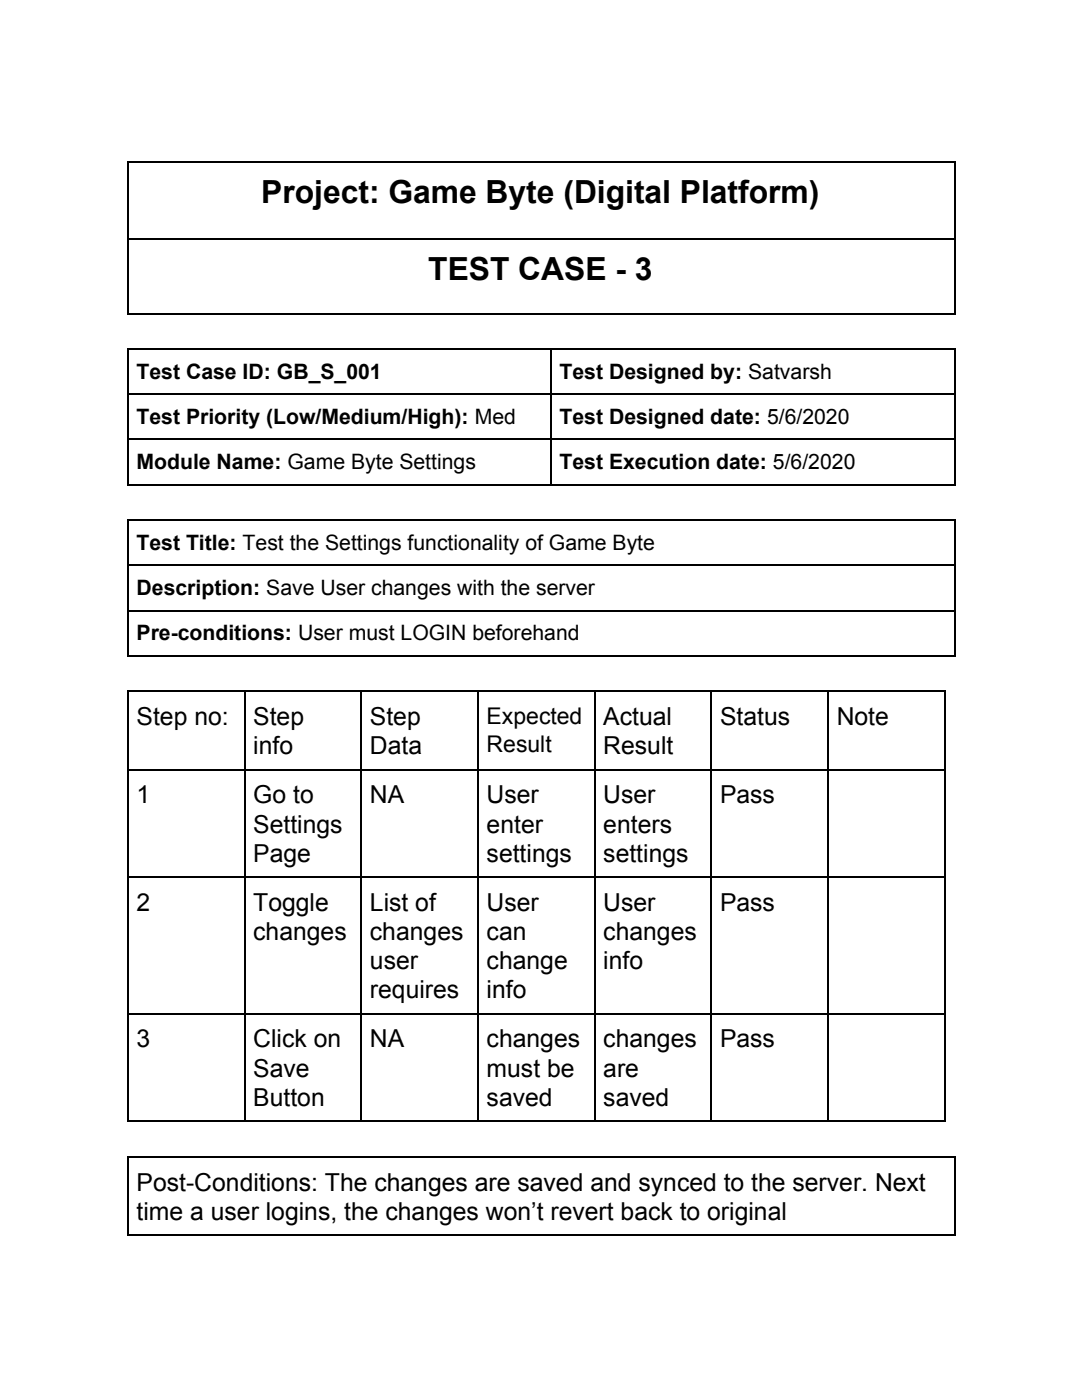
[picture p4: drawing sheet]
<svg xmlns="http://www.w3.org/2000/svg" width="216mm" height="279mm" viewBox="0 0 216 279" stroke-linecap="round" stroke-linejoin="round" font-family="sans-serif">
<defs><g id="words">
<g font-size="6.3">
<text x="52.1" y="40.5">Project: Game Byte (Digital Platform)</text>
<text x="85.5" y="55.8">TEST CASE - 3</text>
</g>
<g font-size="4.9">
<text x="27.3" y="144.7">Step no:</text>
<text x="50.5" y="144.7">Step</text>
<text x="73.8" y="144.7">Step</text>
<text x="120.4" y="144.7">Actual</text>
<text x="143.7" y="144.7">Status</text>
<text x="167" y="144.7">Note</text>
<text x="50.5" y="150.5">info</text>
<text x="73.8" y="150.5">Data</text>
<text x="120.4" y="150.5">Result</text>
<text x="27.3" y="160.3">1</text>
<text x="50.5" y="160.3">Go to</text>
<text x="73.8" y="160.3">NA</text>
<text x="97.1" y="160.3">User</text>
<text x="120.4" y="160.3">User</text>
<text x="143.7" y="160.3">Pass</text>
<text x="50.5" y="166.2">Settings</text>
<text x="97.1" y="166.2">enter</text>
<text x="120.4" y="166.2">enters</text>
<text x="50.5" y="172">Page</text>
<text x="97.1" y="172">settings</text>
<text x="120.4" y="172">settings</text>
<text x="27.3" y="181.8">2</text>
<text x="50.5" y="181.8">Toggle</text>
<text x="73.8" y="181.8">List of</text>
<text x="97.1" y="181.8">User</text>
<text x="120.4" y="181.8">User</text>
<text x="143.7" y="181.8">Pass</text>
<text x="50.5" y="187.6">changes</text>
<text x="73.8" y="187.6">changes</text>
<text x="97.1" y="187.6">can</text>
<text x="120.4" y="187.6">changes</text>
<text x="73.8" y="193.4">user</text>
<text x="97.1" y="193.4">change</text>
<text x="120.4" y="193.4">info</text>
<text x="73.8" y="199.2">requires</text>
<text x="97.1" y="199.2">info</text>
<text x="27.3" y="209">3</text>
<text x="50.5" y="209">Click on</text>
<text x="73.8" y="209">NA</text>
<text x="97.1" y="209">changes</text>
<text x="120.4" y="209">changes</text>
<text x="143.7" y="209">Pass</text>
<text x="50.5" y="214.8">Save</text>
<text x="97.1" y="214.8">must be</text>
<text x="120.4" y="214.8">are</text>
<text x="50.5" y="220.7">Button</text>
<text x="97.1" y="220.7">saved</text>
<text x="120.4" y="220.7">saved</text>
<text x="27.3" y="237.6">Post-Conditions: The changes are saved and synced to the server. Next</text>
<text x="27.3" y="243.4">time a user logins, the changes won’t revert back to original</text>
</g>
<g font-size="4.6">
<text x="97.1" y="144.5">Expected</text>
<text x="97.1" y="150">Result</text>
</g>
<g font-size="4.2">
<text x="27.3" y="75.7">Test Case ID: GB_S_001</text>
<text x="111.7" y="75.7">Test Designed by: Satvarsh</text>
<text x="27.3" y="84.7">Test Priority (Low/Medium/High): Med</text>
<text x="111.7" y="84.7">Test Designed date: 5/6/2020</text>
<text x="27.3" y="93.7">Module Name: Game Byte Settings</text>
<text x="111.7" y="93.7">Test Execution date: 5/6/2020</text>
<text x="27.3" y="109.8">Test Title: Test the Settings functionality of Game Byte</text>
<text x="27.3" y="118.8">Description: Save User changes with the server</text>
<text x="27.3" y="127.8">Pre-conditions: User must LOGIN beforehand</text>
</g>
</g></defs>
<g fill="none" stroke="#000" stroke-width=".26">
<path d="M25.4 32.4h165.4M25.5 32.3v30.4M190.6 32.3v30.4M25.4 47.8h165.4M25.4 62.6h165.4M25.4 78.7h165.4M25.4 69.7h165.4M25.5 69.6v27.2M109.9 69.6v27.2M190.6 69.6v27.2M25.4 87.7h165.4M25.4 96.7h165.4"/>
<path d="M25.4 112.8h165.4M25.4 103.8h165.4M25.5 103.7v27.3M190.6 103.7v27.3M25.4 121.8h165.4M25.4 130.8h165.4M25.4 138h163.2M25.5 137.8v86M48.8 137.8v86M72.1 137.8v86M95.4 137.8v86M118.7 137.8v86"/>
<path d="M141.9 137.8v86M165.2 137.8v86M188.5 137.8v86M25.4 153.6h163.2M25.4 175h163.2M25.4 202.3h163.2M25.4 223.7h163.2M25.4 230.8h165.4M25.5 230.7v15.9M190.6 230.7v15.9M25.4 246.5h165.4"/>
</g>
<path d="M0 279.4h215.9z" fill="#fff"/>
<use href="#words"/>
</svg>
